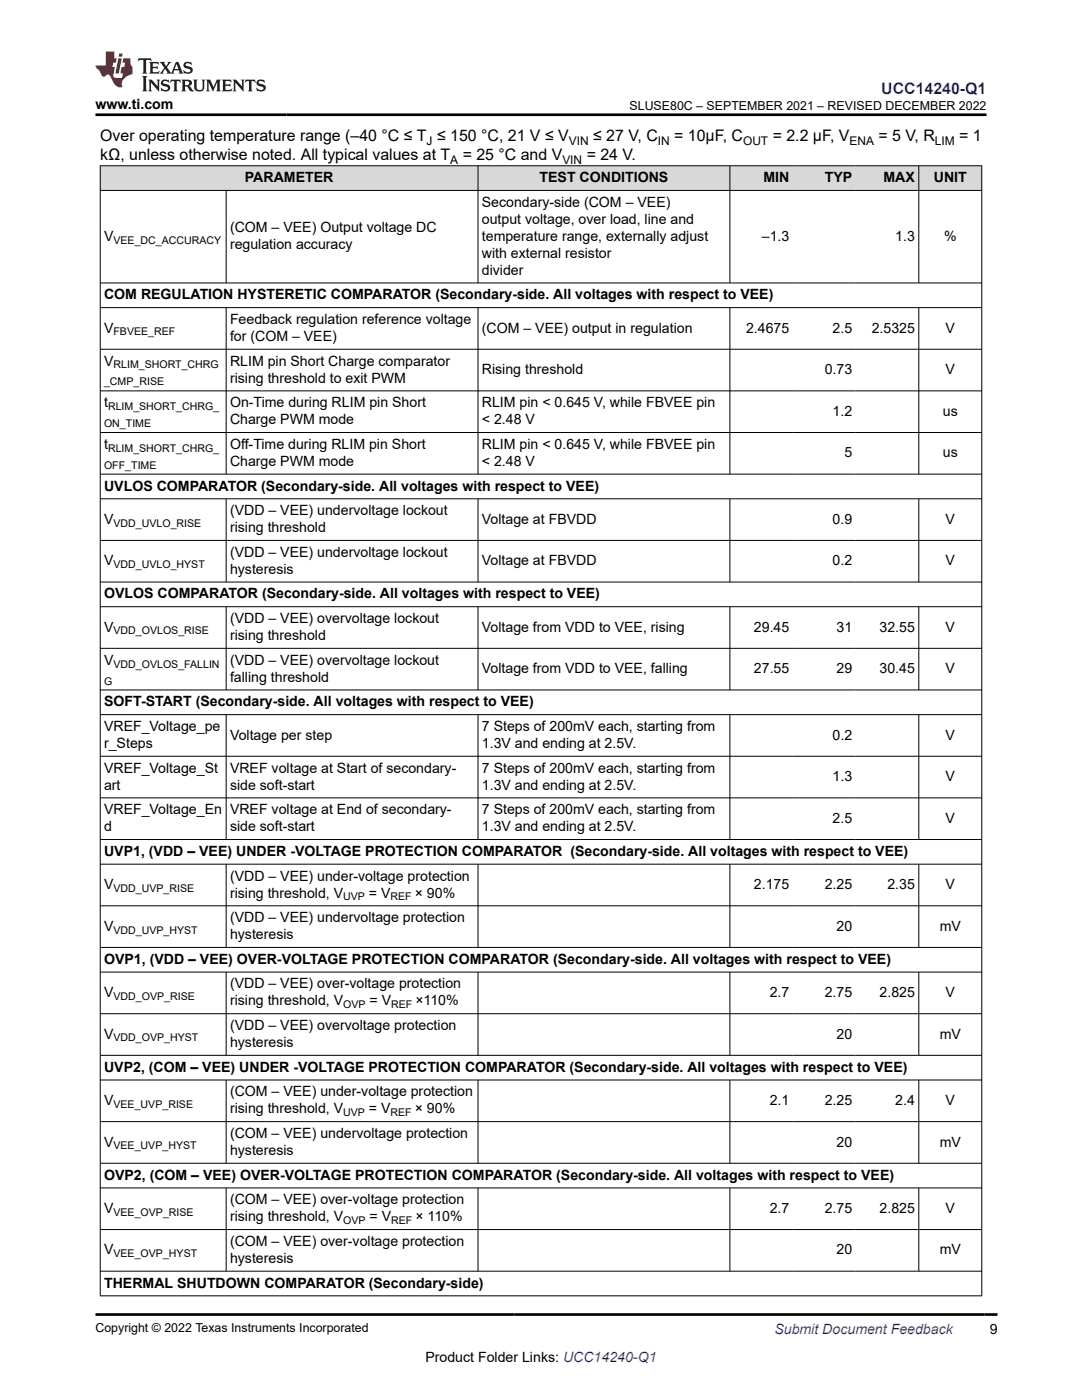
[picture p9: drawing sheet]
<svg xmlns="http://www.w3.org/2000/svg" width="216mm" height="279mm" viewBox="0 0 216 279" stroke-linecap="round" stroke-linejoin="round" font-family="sans-serif">
<defs><g id="words">
<text font-size="3.2" fill="#00f" x="175.9" y="18.7">UCC14240-Q1</text>
<g font-size="3.2">
<text x="20" y="28.2">Over operating temperature range (–40 °C ≤ T ≤ 150 °C, 21 V ≤ V</text>
<text x="118.3" y="28.2">≤ 27 V, C</text>
<text x="134.5" y="28.2">= 10µF, C</text>
<text x="154.2" y="28.2">= 2.2 µF, V</text>
<text x="175.3" y="28.2">= 5 V, R</text>
<text x="191.4" y="28.2">= 1</text>
<text x="20" y="32">kΩ, unless otherwise noted. All typical values at T</text>
<text x="92.3" y="32">= 25 °C and V</text>
<text x="117.1" y="32">= 24 V.</text>
</g>
<g font-size="2.8">
<text x="19" y="21.8">www.ti.com</text>
<text x="48.9" y="36.4">PARAMETER</text>
<text x="96.2" y="41.3">Secondary-side (COM – VEE)</text>
<text x="107.7" y="36.4">TEST CONDITIONS</text>
<text x="152.3" y="36.4">MIN</text>
<text x="164.6" y="36.4">TYP</text>
<text x="176.3" y="36.4">MAX</text>
<text x="186.3" y="36.4">UNIT</text>
<text x="45.9" y="46.4">(COM – VEE) Output voltage DC</text>
<text x="96.2" y="44.7">output voltage, over load, line and</text>
<text x="20.8" y="48.1">V</text>
<text x="45.9" y="49.7">regulation accuracy</text>
<text x="96.2" y="48.1">temperature range, externally adjust</text>
<text x="96.2" y="51.4">with external resistor</text>
<text x="152" y="48.1">–1.3</text>
<text x="178.6" y="48.1">1.3</text>
<text x="188.4" y="48.1">%</text>
<text x="20.8" y="59.7">COM REGULATION HYSTERETIC COMPARATOR (Secondary-side. All voltages with respect to VEE)</text>
<text x="96.2" y="54.8">divider</text>
<text x="45.9" y="64.7">Feedback regulation reference voltage</text>
<text x="20.8" y="66.4">V</text>
<text x="45.9" y="68.1">for (COM – VEE)</text>
<text x="96.2" y="66.4">(COM – VEE) output in regulation</text>
<text x="148.9" y="66.4">2.4675</text>
<text x="166.1" y="66.4">2.5</text>
<text x="173.9" y="66.4">2.5325</text>
<text x="188.7" y="66.4">V</text>
<text x="20.8" y="73">V</text>
<text x="45.9" y="73">RLIM pin Short Charge comparator</text>
<text x="45.9" y="76.4">rising threshold to exit PWM</text>
<text x="96.2" y="74.7">Rising threshold</text>
<text x="164.6" y="74.7">0.73</text>
<text x="188.7" y="74.7">V</text>
<text x="20.8" y="81.3">t</text>
<text x="45.9" y="81.3">On-Time during RLIM pin Short</text>
<text x="96.2" y="81.3">RLIM pin &lt; 0.645 V, while FBVEE pin</text>
<text x="166.1" y="83">1.2</text>
<text x="188.1" y="83">us</text>
<text x="20.8" y="89.6">t</text>
<text x="45.9" y="84.7">Charge PWM mode</text>
<text x="45.9" y="89.6">Off-Time during RLIM pin Short</text>
<text x="96.2" y="84.7">&lt; 2.48 V</text>
<text x="96.2" y="89.6">RLIM pin &lt; 0.645 V, while FBVEE pin</text>
<text x="45.9" y="93">Charge PWM mode</text>
<text x="96.2" y="93">&lt; 2.48 V</text>
<text x="168.5" y="91.3">5</text>
<text x="188.1" y="91.3">us</text>
<text x="20.8" y="97.9">UVLOS COMPARATOR (Secondary-side. All voltages with respect to VEE)</text>
<text x="20.8" y="104.5">V</text>
<text x="45.9" y="102.8">(VDD – VEE) undervoltage lockout</text>
<text x="45.9" y="106.2">rising threshold</text>
<text x="96.2" y="104.5">Voltage at FBVDD</text>
<text x="166.1" y="104.5">0.9</text>
<text x="188.7" y="104.5">V</text>
<text x="20.8" y="112.8">V</text>
<text x="45.9" y="111.1">(VDD – VEE) undervoltage lockout</text>
<text x="96.2" y="112.8">Voltage at FBVDD</text>
<text x="166.1" y="112.8">0.2</text>
<text x="188.7" y="112.8">V</text>
<text x="20.8" y="119.4">OVLOS COMPARATOR (Secondary-side. All voltages with respect to VEE)</text>
<text x="45.9" y="114.5">hysteresis</text>
<text x="45.9" y="124.4">(VDD – VEE) overvoltage lockout</text>
<text x="20.8" y="126">V</text>
<text x="45.9" y="127.7">rising threshold</text>
<text x="96.2" y="126">Voltage from VDD to VEE, rising</text>
<text x="150.4" y="126">29.45</text>
<text x="166.9" y="126">31</text>
<text x="175.5" y="126">32.55</text>
<text x="188.7" y="126">V</text>
<text x="20.8" y="132.7">V</text>
<text x="45.9" y="132.7">(VDD – VEE) overvoltage lockout</text>
<text x="45.9" y="136.1">falling threshold</text>
<text x="96.2" y="134.4">Voltage from VDD to VEE, falling</text>
<text x="150.4" y="134.4">27.55</text>
<text x="166.9" y="134.4">29</text>
<text x="175.5" y="134.4">30.45</text>
<text x="188.7" y="134.4">V</text>
<text x="20.8" y="141">SOFT-START (Secondary-side. All voltages with respect to VEE)</text>
<text x="20.8" y="145.9">VREF_Voltage_pe</text>
<text x="20.8" y="149.3">r_Steps</text>
<text x="45.9" y="147.6">Voltage per step</text>
<text x="96.2" y="145.9">7 Steps of 200mV each, starting from</text>
<text x="96.2" y="149.3">1.3V and ending at 2.5V.</text>
<text x="166.1" y="147.6">0.2</text>
<text x="188.7" y="147.6">V</text>
<text x="20.8" y="154.2">VREF_Voltage_St</text>
<text x="45.9" y="154.2">VREF voltage at Start of secondary-</text>
<text x="96.2" y="154.2">7 Steps of 200mV each, starting from</text>
<text x="166.1" y="155.9">1.3</text>
<text x="188.7" y="155.9">V</text>
<text x="20.8" y="157.6">art</text>
<text x="45.9" y="157.6">side soft-start</text>
<text x="96.2" y="157.6">1.3V and ending at 2.5V.</text>
<text x="20.8" y="162.5">VREF_Voltage_En</text>
<text x="20.8" y="165.9">d</text>
<text x="45.9" y="162.5">VREF voltage at End of secondary-</text>
<text x="45.9" y="165.9">side soft-start</text>
<text x="96.2" y="162.5">7 Steps of 200mV each, starting from</text>
<text x="96.2" y="165.9">1.3V and ending at 2.5V.</text>
<text x="166.1" y="164.2">2.5</text>
<text x="188.7" y="164.2">V</text>
<text x="20.8" y="170.8">UVP1, (VDD – VEE) UNDER -VOLTAGE PROTECTION COMPARATOR (Secondary-side. All voltages with respect to VEE)</text>
<text x="20.8" y="177.4">V</text>
<text x="45.9" y="175.7">(VDD – VEE) under-voltage protection</text>
<text x="45.9" y="179.1">rising threshold, V</text>
<text x="73.6" y="179.1">= V</text>
<text x="82.8" y="179.1">× 90%</text>
<text x="150.4" y="177.4">2.175</text>
<text x="164.6" y="177.4">2.25</text>
<text x="177.1" y="177.4">2.35</text>
<text x="188.7" y="177.4">V</text>
<text x="20.8" y="185.7">V</text>
<text x="45.9" y="184">(VDD – VEE) undervoltage protection</text>
<text x="166.9" y="185.7">20</text>
<text x="187.5" y="185.7">mV</text>
<text x="45.9" y="187.4">hysteresis</text>
<text x="20.8" y="192.4">OVP1, (VDD – VEE) OVER-VOLTAGE PROTECTION COMPARATOR (Secondary-side. All voltages with respect to VEE)</text>
<text x="45.9" y="197.3">(VDD – VEE) over-voltage protection</text>
<text x="20.8" y="199">V</text>
<text x="45.9" y="200.7">rising threshold, V</text>
<text x="73.7" y="200.7">= V</text>
<text x="82.9" y="200.7">×110%</text>
<text x="153.6" y="199">2.7</text>
<text x="164.6" y="199">2.75</text>
<text x="175.5" y="199">2.825</text>
<text x="188.7" y="199">V</text>
<text x="20.8" y="207.3">V</text>
<text x="45.9" y="205.6">(VDD – VEE) overvoltage protection</text>
<text x="45.9" y="209">hysteresis</text>
<text x="166.9" y="207.3">20</text>
<text x="187.5" y="207.3">mV</text>
<text x="20.8" y="213.9">UVP2, (COM – VEE) UNDER -VOLTAGE PROTECTION COMPARATOR (Secondary-side. All voltages with respect to VEE)</text>
<text x="20.8" y="220.5">V</text>
<text x="45.9" y="218.8">(COM – VEE) under-voltage protection</text>
<text x="153.6" y="220.5">2.1</text>
<text x="164.6" y="220.5">2.25</text>
<text x="178.6" y="220.5">2.4</text>
<text x="188.7" y="220.5">V</text>
<text x="45.9" y="222.2">rising threshold, V</text>
<text x="45.9" y="227.1">(COM – VEE) undervoltage protection</text>
<text x="73.6" y="222.2">= V</text>
<text x="82.8" y="222.2">× 90%</text>
<text x="20.8" y="228.8">V</text>
<text x="45.9" y="230.5">hysteresis</text>
<text x="166.9" y="228.8">20</text>
<text x="187.5" y="228.8">mV</text>
<text x="20.8" y="235.4">OVP2, (COM – VEE) OVER-VOLTAGE PROTECTION COMPARATOR (Secondary-side. All voltages with respect to VEE)</text>
<text x="20.8" y="242">V</text>
<text x="45.9" y="240.3">(COM – VEE) over-voltage protection</text>
<text x="45.9" y="243.7">rising threshold, V</text>
<text x="73.7" y="243.7">= V</text>
<text x="82.9" y="243.7">× 110%</text>
<text x="153.6" y="242">2.7</text>
<text x="164.6" y="242">2.75</text>
<text x="175.5" y="242">2.825</text>
<text x="188.7" y="242">V</text>
<text x="20.8" y="250.4">V</text>
<text x="45.9" y="248.7">(COM – VEE) over-voltage protection</text>
<text x="166.9" y="250.4">20</text>
<text x="187.5" y="250.4">mV</text>
<text x="20.8" y="257">THERMAL SHUTDOWN COMPARATOR (Secondary-side)</text>
<text x="45.9" y="252">hysteresis</text>
<text x="197.5" y="266.1">9</text>
<text x="84.9" y="271.7">Product Folder Links: UCC14240-Q1</text>
</g>
<text font-size="2.8" fill="#00f" x="154.5" y="266.2">Submit Document Feedback</text>
<g font-size="2.5">
<text x="125.6" y="21.9">SLUSE80C – SEPTEMBER 2021 – REVISED DECEMBER 2022</text>
<text x="19" y="265.9">Copyright © 2022 Texas Instruments Incorporated</text>
</g>
<g font-size="2.4">
<text x="85.1" y="28.9">J</text>
<text x="113.5" y="28.9">VIN</text>
<text x="131.3" y="28.9">IN</text>
<text x="148.3" y="28.9">OUT</text>
<text x="169.5" y="28.9">ENA</text>
<text x="186.6" y="28.9">LIM</text>
<text x="89.9" y="32.7">A</text>
<text x="112.2" y="32.7">VIN</text>
</g>
<g font-size="2.1">
<text x="22.6" y="48.6">VEE_DC_ACCURACY</text>
<text x="22.6" y="66.9">FBVEE_REF</text>
<text x="20.8" y="76.9">_CMP_RISE</text>
<text x="22.6" y="73.5">RLIM_SHORT_CHRG</text>
<text x="21.6" y="81.8">RLIM_SHORT_CHRG_</text>
<text x="20.8" y="85.2">ON_TIME</text>
<text x="20.8" y="93.5">OFF_TIME</text>
<text x="21.6" y="90.2">RLIM_SHORT_CHRG_</text>
<text x="22.6" y="105.1">VDD_UVLO_RISE</text>
<text x="22.6" y="113.4">VDD_UVLO_HYST</text>
<text x="22.6" y="126.6">VDD_OVLOS_RISE</text>
<text x="20.8" y="136.6">G</text>
<text x="22.6" y="133.2">VDD_OVLOS_FALLIN</text>
<text x="22.6" y="178">VDD_UVP_RISE</text>
<text x="68.5" y="179.7">UVP</text>
<text x="77.9" y="179.7">REF</text>
<text x="22.6" y="186.3">VDD_UVP_HYST</text>
<text x="22.6" y="199.5">VDD_OVP_RISE</text>
<text x="68.5" y="201.2">OVP</text>
<text x="78.1" y="201.2">REF</text>
<text x="22.6" y="207.8">VDD_OVP_HYST</text>
<text x="22.6" y="221.1">VEE_UVP_RISE</text>
<text x="68.5" y="222.8">UVP</text>
<text x="77.9" y="222.8">REF</text>
<text x="22.6" y="229.4">VEE_UVP_HYST</text>
<text x="22.6" y="242.6">VEE_OVP_RISE</text>
<text x="68.5" y="244.3">OVP</text>
<text x="78.1" y="244.3">REF</text>
<text x="22.6" y="250.9">VEE_OVP_HYST</text>
</g>
</g></defs>
<g fill="#d8d8d8">
<path d="M20 33.1h175.9v4.9h-175.9z" fill-rule="evenodd"/>
<path d="M20.1 33.1h75.2v4.8h-75.2z" fill-rule="evenodd"/>
<path d="M95.4 33.1h50.2v4.8h-50.2z" fill-rule="evenodd"/>
<path d="M145.7 33.1h12.5v4.8h-12.5z" fill-rule="evenodd"/>
<path d="M158.2 33.1h12.6v4.8h-12.6z" fill-rule="evenodd"/>
<path d="M170.8 33.1h12.5v4.8h-12.5z" fill-rule="evenodd"/>
<path d="M183.4 33.1h12.4v4.8h-12.4z" fill-rule="evenodd"/>
</g>
<g fill="none" stroke="#000" stroke-width=".2">
<path d="M19.9 33.1h176.1M19.9 38h176.1M20 33v225.7M45.1 38v18.5M95.4 33v23.5M145.6 33v23.5M183.3 33v23.5M195.9 33v225.7M19.9 56.5h176.1M19.9 61.4h176.1M19.9 69.7h176.1M19.9 78h176.1"/>
<path d="M45.1 61.4v33.3M95.4 61.4v33.3M145.6 61.4v33.3M183.3 61.4v33.3M19.9 86.3h176.1M19.9 94.6h176.1M19.9 99.5h176.1M45.1 99.5v16.7M95.4 99.5v16.7M145.6 99.5v16.7M183.3 99.5v16.7M19.9 107.9h176.1"/>
<path d="M19.9 116.2h176.1M19.9 121.1h176.1M19.9 129.4h176.1M19.9 137.7h176.1M45.1 121.1v16.7M95.4 121.1v16.7M145.6 121.1v16.7M183.3 121.1v16.7M19.9 142.6h176.1M19.9 150.9h176.1M19.9 159.2h176.1M45.1 142.6v25"/>
<path d="M95.4 142.6v25M145.6 142.6v25M183.3 142.6v25M19.9 167.5h176.1M19.9 172.5h176.1M45.1 172.5v16.6M95.4 172.5v16.6M145.6 172.5v16.6M183.3 172.5v16.6M19.9 180.8h176.1M19.9 189.1h176.1M19.9 194h176.1"/>
<path d="M45.1 194v16.7M95.4 194v16.7M145.6 194v16.7M183.3 194v16.7M19.9 202.3h176.1M19.9 210.6h176.1M19.9 215.5h176.1M45.1 215.5v16.7M95.4 215.5v16.7M145.6 215.5v16.7M183.3 215.5v16.7M19.9 223.8h176.1"/>
<path d="M19.9 232.2h176.1M19.9 237.1h176.1M45.1 237.1v16.7M95.4 237.1v16.7M145.6 237.1v16.7M183.3 237.1v16.7M19.9 245.4h176.1M19.9 253.7h176.1M19.9 258.6h176.1"/>
</g>
<path d="M27.7 11.6l-.2 .6 .5-.2h.6v.1v2.2l-.2 .4h1l-.2-.4v-2.2v-.1h.5l.5 .2-.1-.6zM29.8 12.4l.2 .3v1.6l-.2 .4h1.9l.1-.6a1.08 1.08 0 0 1-1.3 .2v-.7h.6l.4 .2v-.7l-.4 .2h-.6v-.5l.2-.2a1 1 0 0 1 1 .3l-.1-.5zM31.8 12.4l1 1.1-1 1.2h.9l-.2-.2 .4-.8 .5 .8-.2 .2h1.6l-.2-.2 .1-.5h1l.1 .5-.1 .2h.9l-.2-.4-.8-1.9h-.5l-1 2.1-.8-1.1 .9-1h-.8l.2 .2-.5 .6-.3-.6 .1-.2zM35.2 12.8l.4 1h-.8zM36.8 12.5a.65 .65 0 0 0-.2 .7 .65 .65 0 0 0 .6 .5l.7 .1 .1 .3a.79 .79 0 0 1-.7 .4 .79 .79 0 0 1-.7-.5l.1 .7 .2-.1a.93 .93 0 0 0 1.1 0 .93 .93 0 0 0 .4-.9 1.46 1.46 0 0 0-1.2-.6l-.1-.3a1.09 1.09 0 0 1 1.2 .2l-.2-.6-.1 .1-.6-.2zM28.4 15.2l.2 .4v2.2l-.2 .4h1l-.2-.4v-2.2l.2-.4zM29.6 15.9l.2 .4v1.5l-.2 .4h.8l-.3-.4v-1.3l1.7 1.8v-2l.2-.4h-.8l.2 .2 .1 1.1-1.2-1.3zM32.3 16a.65 .65 0 0 0-.2 .8 .65 .65 0 0 0 .7 .4l.6 .2 .1 .2a.79 .79 0 0 1-.7 .4 .79 .79 0 0 1-.7-.5l.1 .7 .2-.1a.93 .93 0 0 0 1.1 .1 .93 .93 0 0 0 .4-1 1.46 1.46 0 0 0-1.2-.5l-.1-.4a1.09 1.09 0 0 1 1.2 .2l-.2-.6-.1 .1-.6-.1zM34.1 15.9l-.1 .6a.63 .63 0 0 1 .7-.3l.1 1.6-.3 .4h1l-.2-.4v-1.6a.66 .66 0 0 1 .8 .3l-.1-.6zM36.2 15.9l.2 .4v1.5l-.2 .4h.9l-.2-.2v-.7h.5l.1 .2a.79 .79 0 0 0 1.2 .6l-1-.9a.61 .61 0 0 0 .6-.6 .61 .61 0 0 0-.5-.7zM36.9 16.2h.2a.47 .47 0 0 1 .5 .1 .47 .47 0 0 1 .1 .5l-.2 .1-.6 .1zM38.5 15.9l.2 .2a2.27 2.27 0 0 0 .4 2 1.04 1.04 0 0 0 1.7-.7v-1.3l.2-.2h-.8l.2 .4v1.1a.6 .6 0 0 1-.6 .6 .6 .6 0 0 1-.6-.6v-1.1l.3-.4zM41.1 15.9l.2 .4v1.5l-.2 .4h.7l-.2-.4v-1.4l.9 1.9 .8-1.9v1.4l-.2 .4h1l-.3-.4v-1.5l.3-.4h-.8l-.7 1.5-.7-1.5zM44.3 15.9l.2 .4v1.5l-.2 .4h1.9l.1-.6a1.09 1.09 0 0 1-1.3 .2v-.7h.6l.4 .2v-.6l-.4 .2h-.6v-.6l.2-.1a1.01 1.01 0 0 1 1 .3l-.1-.6zM46.4 15.9l.3 .4v1.5l-.3 .4h.8l-.2-.4v-1.3l1.6 1.8v-2l.2-.4h-.7l.2 .2v1.1l-1.2-1.3zM49 15.9l-.1 .6a.63 .63 0 0 1 .8-.3v1.6l-.3 .4h1l-.2-.4v-1.6a.66 .66 0 0 1 .8 .3l-.1-.6zM51.4 16a.65 .65 0 0 0-.2 .8 .65 .65 0 0 0 .6 .4l.6 .2 .2 .2a.79 .79 0 0 1-.8 .4 .79 .79 0 0 1-.6-.5l.1 .7 .2-.1a.93 .93 0 0 0 1 .1 .93 .93 0 0 0 .5-1 1.46 1.46 0 0 0-1.3-.5l-.1-.4a1.09 1.09 0 0 1 1.3 .2l-.2-.6-.2 .1-.5-.1z" fill="#231f20"/>
<path d="M21.1 10.3v2.7h-2.1l.1 .4 .9 1a.95 .95 0 0 0 .9 .9 .59 .59 0 0 1 .6-.4 .59 .59 0 0 1 .5 .3l.4 .8a1.59 1.59 0 0 0 2.1 1.4 1.61 1.61 0 0 1 1-2.3l1-.3-.1-1.5a1.59 1.59 0 0 1-.4-1.7h-1.4l-.2 .9h.5l-.1 .9h-.5l-.2 .9v.3l.4 .1-.2 .9h-.6a.73 .73 0 0 1-1.1-.7l.3-1.5h-.5l.2-.9h.5l.2-.9h-.5v-1.3zM23.6 11.6l-.6 3.1h.7l.6-3.1zM23.8 10.7l-.1 .6h.7l.1-.6z" fill="#ed1c24"/>
<path d="M19 22.9h177.8M19.1 262.3h179.9" fill="none" stroke="#000" stroke-width=".53"/>
<use href="#words"/>
</svg>
